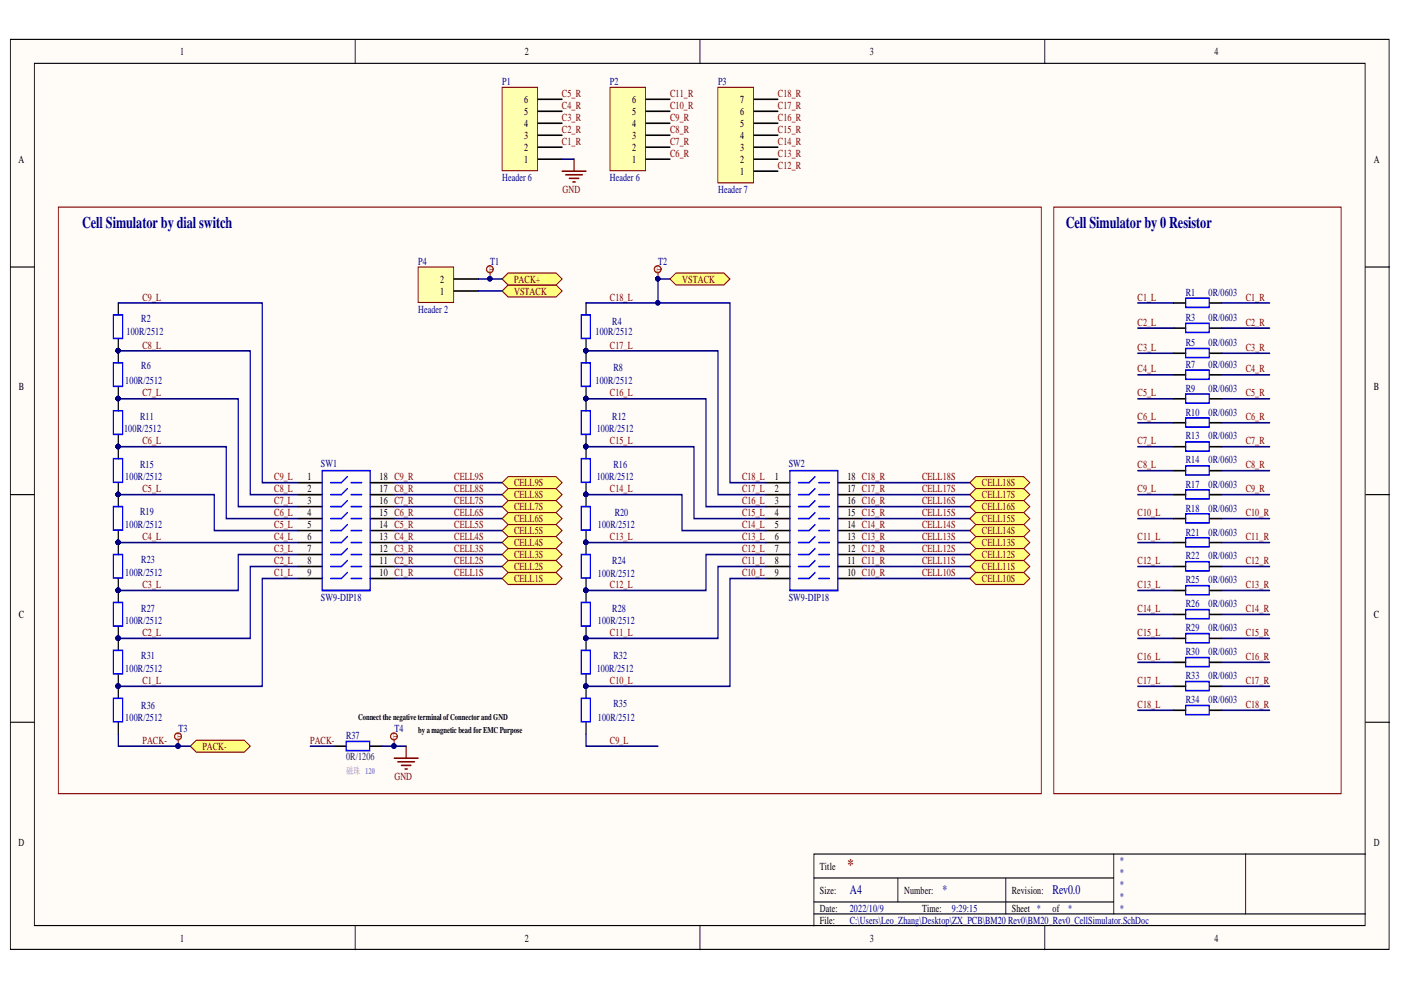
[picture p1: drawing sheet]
<svg xmlns="http://www.w3.org/2000/svg" width="297mm" height="210mm" viewBox="0 0 297 210" stroke-linecap="round" stroke-linejoin="round" font-family="sans-serif">
<defs><g id="words">
<g font-size="3.5" fill="#000080">
<text x="17.4" y="48.3">Cell Simulator by dial switch</text>
<text x="226" y="48.3">Cell Simulator by 0 Resistor</text>
</g>
<text font-size="3.5" fill="#800000" x="179.7" y="184.4">*</text>
<g font-size="2.8" fill="#000080">
<text x="180.2" y="189.6">A4</text>
<text x="199.8" y="189.6">*</text>
<text x="223.2" y="189.6">Rev0.0</text>
</g>
<g font-size="2.3">
<text x="38.2" y="11.7">1</text>
<text x="111.3" y="11.7">2</text>
<text x="184.4" y="11.7">3</text>
<text x="257.5" y="11.7">4</text>
<text x="111.1" y="21.8">6</text>
<text x="134" y="21.8">6</text>
<text x="156.9" y="21.8">7</text>
<text x="111.1" y="29.4">3</text>
<text x="111.1" y="26.9">4</text>
<text x="111.1" y="24.4">5</text>
<text x="134" y="29.4">3</text>
<text x="134" y="26.9">4</text>
<text x="134" y="24.4">5</text>
<text x="156.9" y="29.4">4</text>
<text x="156.9" y="26.9">5</text>
<text x="156.9" y="24.4">6</text>
<text x="3.9" y="34.5">A</text>
<text x="111.1" y="34.5">1</text>
<text x="111.1" y="32">2</text>
<text x="134" y="34.5">1</text>
<text x="134" y="32">2</text>
<text x="156.9" y="34.5">2</text>
<text x="156.9" y="32">3</text>
<text x="291.3" y="34.5">A</text>
<text x="156.9" y="37">1</text>
<text x="93.3" y="59.9">2</text>
<text x="93.3" y="62.5">1</text>
<text x="4" y="82.8">B</text>
<text x="291.3" y="82.8">B</text>
<text x="65.2" y="101.8">1</text>
<text x="80.5" y="101.8">18 C9_R</text>
<text x="164.3" y="101.8">1</text>
<text x="179.7" y="101.8">18 C18_R</text>
<text x="65.2" y="104.4">2</text>
<text x="65.2" y="107">3</text>
<text x="80.5" y="107">16 C7_R</text>
<text x="80.5" y="104.4">17 C8_R</text>
<text x="164.3" y="104.4">2</text>
<text x="164.3" y="107">3</text>
<text x="179.7" y="107">16 C16_R</text>
<text x="179.7" y="104.4">17 C17_R</text>
<text x="65.2" y="109.5">4</text>
<text x="65.2" y="112">5</text>
<text x="80.5" y="109.5">15 C6_R</text>
<text x="80.5" y="112">14 C5_R</text>
<text x="164.3" y="109.5">4</text>
<text x="164.3" y="112">5</text>
<text x="179.7" y="109.5">15 C15_R</text>
<text x="179.7" y="112">14 C14_R</text>
<text x="65.2" y="114.6">6</text>
<text x="65.2" y="117.1">7</text>
<text x="65.2" y="119.6">8</text>
<text x="80.5" y="114.6">13 C4_R</text>
<text x="80.5" y="117.1">12 C3_R</text>
<text x="80.5" y="119.6">11 C2_R</text>
<text x="164.3" y="114.6">6</text>
<text x="164.3" y="117.1">7</text>
<text x="164.3" y="119.6">8</text>
<text x="179.7" y="114.6">13 C13_R</text>
<text x="179.7" y="117.1">12 C12_R</text>
<text x="179.7" y="119.6">11 C11_R</text>
<text x="65.2" y="122.2">9</text>
<text x="80.5" y="122.2">10 C1_R</text>
<text x="164.3" y="122.2">9</text>
<text x="179.7" y="122.2">10 C10_R</text>
<text x="4" y="131.1">C</text>
<text x="291.3" y="131.1">C</text>
<text x="3.9" y="179.3">D</text>
<text x="291.3" y="179.3">D</text>
<text x="173.8" y="184.4">Title</text>
<text x="173.8" y="189.5">Size:</text>
<text x="191.7" y="189.5">Number:</text>
<text x="214.5" y="189.5">Revision:</text>
<text x="173.8" y="193.3">Date:</text>
<text x="173.8" y="195.8">File:</text>
<text x="195.5" y="193.3">Time:</text>
<text x="214.5" y="193.3">Sheet *</text>
<text x="223.2" y="193.3">of</text>
<text x="38.2" y="199.6">1</text>
<text x="111.3" y="199.6">2</text>
<text x="184.4" y="199.6">3</text>
<text x="257.5" y="199.6">4</text>
</g>
<g font-size="2.3" fill="#000080">
<text x="106.5" y="18">P1</text>
<text x="129.3" y="18">P2</text>
<text x="152.2" y="18">P3</text>
<text x="106.5" y="38.3">Header 6</text>
<text x="129.3" y="38.3">Header 6</text>
<text x="152.2" y="40.8">Header 7</text>
<text x="88.7" y="56.1">P4</text>
<text x="103.9" y="56.1">T1</text>
<text x="139.5" y="56.1">T2</text>
<text x="251.4" y="62.7">R1</text>
<text x="256.2" y="62.7">0R/0603</text>
<text x="26.8" y="71.1">100R/2512</text>
<text x="30" y="68.3">R2</text>
<text x="88.7" y="66.3">Header 2</text>
<text x="126.3" y="71.1">100R/2512</text>
<text x="129.8" y="68.8">R4</text>
<text x="251.4" y="68.1">R3</text>
<text x="256.2" y="68.1">0R/0603</text>
<text x="251.4" y="73.4">R5</text>
<text x="251.4" y="78">R7</text>
<text x="256.2" y="73.4">0R/0603</text>
<text x="256.2" y="78">0R/0603</text>
<text x="26.6" y="81.5">100R/2512</text>
<text x="30" y="78.2">R6</text>
<text x="126.3" y="81.5">100R/2512</text>
<text x="130.1" y="78.7">R8</text>
<text x="251.4" y="83">R9</text>
<text x="256.2" y="83">0R/0603</text>
<text x="29.7" y="89.1">R11</text>
<text x="129.8" y="89.1">R12</text>
<text x="251.4" y="88.1">R10</text>
<text x="256.2" y="88.1">0R/0603</text>
<text x="26.3" y="91.7">100R/2512</text>
<text x="126.5" y="91.7">100R/2512</text>
<text x="251.4" y="93.2">R13</text>
<text x="256.2" y="93.2">0R/0603</text>
<text x="26.6" y="101.8">100R/2512</text>
<text x="29.7" y="99.3">R15</text>
<text x="68" y="99">SW1</text>
<text x="126.5" y="101.8">100R/2512</text>
<text x="130.1" y="99.3">R16</text>
<text x="167.2" y="99">SW2</text>
<text x="251.4" y="98.2">R14</text>
<text x="256.2" y="98.2">0R/0603</text>
<text x="251.4" y="103.4">R17</text>
<text x="256.2" y="103.4">0R/0603</text>
<text x="26.6" y="112">100R/2512</text>
<text x="29.7" y="109.2">R19</text>
<text x="126.8" y="112">100R/2512</text>
<text x="130.3" y="109.5">R20</text>
<text x="251.4" y="108.5">R18</text>
<text x="251.4" y="113.5">R21</text>
<text x="256.2" y="108.5">0R/0603</text>
<text x="256.2" y="113.5">0R/0603</text>
<text x="30" y="119.4">R23</text>
<text x="129.8" y="119.6">R24</text>
<text x="251.4" y="118.6">R22</text>
<text x="256.2" y="118.6">0R/0603</text>
<text x="26.6" y="122.2">100R/2512</text>
<text x="126.8" y="122.4">100R/2512</text>
<text x="251.4" y="123.7">R25</text>
<text x="256.2" y="123.7">0R/0603</text>
<text x="30" y="129.8">R27</text>
<text x="68" y="127.5">SW9-DIP18</text>
<text x="129.8" y="129.8">R28</text>
<text x="167.2" y="127.5">SW9-DIP18</text>
<text x="251.4" y="128.8">R26</text>
<text x="256.2" y="128.8">0R/0603</text>
<text x="26.6" y="132.3">100R/2512</text>
<text x="126.8" y="132.3">100R/2512</text>
<text x="251.4" y="133.8">R29</text>
<text x="256.2" y="133.8">0R/0603</text>
<text x="26.6" y="142.5">100R/2512</text>
<text x="30" y="139.7">R31</text>
<text x="126.5" y="142.5">100R/2512</text>
<text x="130.1" y="139.7">R32</text>
<text x="251.4" y="138.9">R30</text>
<text x="251.4" y="144">R33</text>
<text x="256.2" y="138.9">0R/0603</text>
<text x="256.2" y="144">0R/0603</text>
<text x="130.1" y="149.8">R35</text>
<text x="251.4" y="149.1">R34</text>
<text x="256.2" y="149.1">0R/0603</text>
<text x="26.6" y="152.9">100R/2512</text>
<text x="30" y="150.3">R36</text>
<text x="37.8" y="155.1">T3</text>
<text x="83.6" y="155.1">T4</text>
<text x="126.8" y="152.9">100R/2512</text>
<text x="73.4" y="156.7">R37</text>
<text x="237.4" y="183.1">*</text>
<text x="237.4" y="185.7">*</text>
<text x="237.4" y="188.2">*</text>
<text x="237.4" y="190.7">*</text>
<text x="180.2" y="193.3">2022/10/9</text>
<text x="180.2" y="195.8">C:\Users\Leo_Zhang\Desktop\ZX_PCB\BM20 Rev0\BM20_Rev0_CellSimulator.SchDoc</text>
<text x="201.8" y="193.3">9:29:15</text>
<text x="226.5" y="193.3">*</text>
<text x="237.4" y="193.3">*</text>
</g>
<g font-size="2.3" fill="#800000">
<text x="119.2" y="20.5">C5_R</text>
<text x="119.2" y="23.1">C4_R</text>
<text x="142.1" y="20.5">C11_R</text>
<text x="142.1" y="23.1">C10_R</text>
<text x="164.9" y="20.5">C18_R</text>
<text x="164.9" y="23.1">C17_R</text>
<text x="119.2" y="25.6">C3_R</text>
<text x="119.2" y="28.2">C2_R</text>
<text x="142.1" y="25.6">C9_R</text>
<text x="142.1" y="28.2">C8_R</text>
<text x="164.9" y="25.6">C16_R</text>
<text x="164.9" y="28.2">C15_R</text>
<text x="119.2" y="30.7">C1_R</text>
<text x="142.1" y="30.7">C7_R</text>
<text x="142.1" y="33.2">C6_R</text>
<text x="164.9" y="30.7">C14_R</text>
<text x="164.9" y="33.2">C13_R</text>
<text x="164.9" y="35.8">C12_R</text>
<text x="119.2" y="40.8">GND</text>
<text x="109" y="59.9">PACK+</text>
<text x="144.6" y="59.9">VSTACK</text>
<text x="30.2" y="63.8">C9_L</text>
<text x="109" y="62.5">VSTACK</text>
<text x="129.3" y="63.8">C18_L</text>
<text x="241.2" y="63.8">C1_L</text>
<text x="264.1" y="63.8">C1_R</text>
<text x="241.2" y="69.1">C2_L</text>
<text x="264.1" y="69.1">C2_R</text>
<text x="30.2" y="73.9">C8_L</text>
<text x="129.3" y="73.9">C17_L</text>
<text x="241.2" y="74.4">C3_L</text>
<text x="264.1" y="74.4">C3_R</text>
<text x="241.2" y="79">C4_L</text>
<text x="264.1" y="79">C4_R</text>
<text x="30.2" y="84">C7_L</text>
<text x="129.3" y="84">C16_L</text>
<text x="241.2" y="89.1">C6_L</text>
<text x="241.2" y="84">C5_L</text>
<text x="264.1" y="89.1">C6_R</text>
<text x="264.1" y="84">C5_R</text>
<text x="30.2" y="94.2">C6_L</text>
<text x="129.3" y="94.2">C15_L</text>
<text x="241.2" y="94.2">C7_L</text>
<text x="264.1" y="94.2">C7_R</text>
<text x="58.1" y="101.8">C9_L</text>
<text x="96.3" y="101.8">CELL9S</text>
<text x="157.3" y="101.8">C18_L</text>
<text x="195.5" y="101.8">CELL18S</text>
<text x="241.2" y="99.3">C8_L</text>
<text x="264.1" y="99.3">C8_R</text>
<text x="30.2" y="104.4">C5_L</text>
<text x="58.1" y="107">C7_L</text>
<text x="58.1" y="104.4">C8_L</text>
<text x="96.3" y="104.4">CELL8S</text>
<text x="96.3" y="107">CELL7S</text>
<text x="109" y="103.1">CELL9S</text>
<text x="109" y="105.7">CELL8S</text>
<text x="129.3" y="104.4">C14_L</text>
<text x="157.3" y="107">C16_L</text>
<text x="157.3" y="104.4">C17_L</text>
<text x="195.5" y="104.4">CELL17S</text>
<text x="195.5" y="107">CELL16S</text>
<text x="208.2" y="103.1">CELL18S</text>
<text x="208.2" y="105.7">CELL17S</text>
<text x="241.2" y="104.4">C9_L</text>
<text x="264.1" y="104.4">C9_R</text>
<text x="58.1" y="112">C5_L</text>
<text x="58.1" y="109.5">C6_L</text>
<text x="96.3" y="109.5">CELL6S</text>
<text x="96.3" y="112">CELL5S</text>
<text x="109" y="108.2">CELL7S</text>
<text x="109" y="110.8">CELL6S</text>
<text x="109" y="113.3">CELL5S</text>
<text x="157.3" y="112">C14_L</text>
<text x="157.3" y="109.5">C15_L</text>
<text x="195.5" y="109.5">CELL15S</text>
<text x="195.5" y="112">CELL14S</text>
<text x="208.2" y="108.2">CELL16S</text>
<text x="208.2" y="110.8">CELL15S</text>
<text x="208.2" y="113.3">CELL14S</text>
<text x="241.2" y="109.5">C10_L</text>
<text x="264.1" y="109.5">C10_R</text>
<text x="30.2" y="114.6">C4_L</text>
<text x="58.1" y="119.6">C2_L</text>
<text x="58.1" y="117.1">C3_L</text>
<text x="58.1" y="114.6">C4_L</text>
<text x="96.3" y="114.6">CELL4S</text>
<text x="96.3" y="117.1">CELL3S</text>
<text x="96.3" y="119.6">CELL2S</text>
<text x="109" y="115.8">CELL4S</text>
<text x="109" y="118.4">CELL3S</text>
<text x="129.3" y="114.6">C13_L</text>
<text x="157.3" y="119.6">C11_L</text>
<text x="157.3" y="117.1">C12_L</text>
<text x="157.3" y="114.6">C13_L</text>
<text x="195.5" y="114.6">CELL13S</text>
<text x="195.5" y="117.1">CELL12S</text>
<text x="195.5" y="119.6">CELL11S</text>
<text x="208.2" y="115.8">CELL13S</text>
<text x="208.2" y="118.4">CELL12S</text>
<text x="241.2" y="119.6">C12_L</text>
<text x="241.2" y="114.6">C11_L</text>
<text x="264.1" y="119.6">C12_R</text>
<text x="264.1" y="114.6">C11_R</text>
<text x="30.2" y="124.7">C3_L</text>
<text x="58.1" y="122.2">C1_L</text>
<text x="96.3" y="122.2">CELL1S</text>
<text x="109" y="120.9">CELL2S</text>
<text x="109" y="123.4">CELL1S</text>
<text x="129.3" y="124.7">C12_L</text>
<text x="157.3" y="122.2">C10_L</text>
<text x="195.5" y="122.2">CELL10S</text>
<text x="208.2" y="120.9">CELL11S</text>
<text x="208.2" y="123.4">CELL10S</text>
<text x="241.2" y="124.7">C13_L</text>
<text x="264.1" y="124.7">C13_R</text>
<text x="241.2" y="129.8">C14_L</text>
<text x="264.1" y="129.8">C14_R</text>
<text x="30.2" y="134.9">C2_L</text>
<text x="129.3" y="134.9">C11_L</text>
<text x="241.2" y="134.9">C15_L</text>
<text x="264.1" y="134.9">C15_R</text>
<text x="241.2" y="139.9">C16_L</text>
<text x="264.1" y="139.9">C16_R</text>
<text x="30.2" y="145">C1_L</text>
<text x="129.3" y="145">C10_L</text>
<text x="241.2" y="145">C17_L</text>
<text x="264.1" y="145">C17_R</text>
<text x="241.2" y="150.1">C18_L</text>
<text x="264.1" y="150.1">C18_R</text>
<text x="30.2" y="157.7">PACK-</text>
<text x="42.9" y="159">PACK-</text>
<text x="65.8" y="157.7">PACK-</text>
<text x="129.3" y="157.7">C9_L</text>
<text x="83.6" y="165.4">GND</text>
</g>
<text font-size="2.3" fill="#073763" x="73.4" y="161.2">0R/1206</text>
<text font-size="2" fill="#f0f" x="73.4" y="164.2">磁珠 120</text>
<g font-size="1.9">
<text x="75.9" y="152.7">Connectthe negative terminal ofConnector andGND</text>
<text x="88.7" y="155.3">by a magnetic beadfor EMC Purpose</text>
</g>
<g font-size="1.2" fill="#f00">
<text x="104.6" y="57.7" transform="rotate(-90 104.6 57.7)">T</text>
<text x="140.1" y="57.7" transform="rotate(-90 140.1 57.7)">T</text>
<text x="38.5" y="156.7" transform="rotate(-90 38.5 156.7)">T</text>
<text x="84.2" y="156.7" transform="rotate(-90 84.2 156.7)">T</text>
</g>
</g></defs>
<g fill="#fffcf8" stroke="#000" stroke-width=".21">
<path d="M2.2 8.4h292.3v192.9h-292.3z"/>
<path d="M7.3 13.4h282.1v182.8h-282.1z"/>
</g>
<g fill="none" stroke="#000" stroke-width=".21">
<path d="M75.3 8.4v5M148.4 8.4v5M221.5 8.4v5M2.2 56.6h5.1M289.5 56.6h5.1M2.2 104.9h5.1M289.5 104.9h5.1M2.2 153.1h5.1M289.5 153.1h5.1M75.3 196.3v5.1M148.4 196.3v5.1M172.6 186.2h63.5"/>
<path d="M172.6 193.8h116.9M172.6 191.2h63.5M190.4 186.2v5M213.3 186.2v7.6M221.5 196.3v5.1M236.1 181.1v12.7M264.1 181.1h-91.5v15.2M289.5 181.1h-25.4v12.7"/>
</g>
<path d="M88.7 56.6h7.5v7.5h-7.5z" fill="#ffffb0" stroke="#800000" stroke-width=".21"/>
<path d="M96.3 59.2h5.1M96.3 61.7h5.1" fill="none" stroke="#000" stroke-width=".29"/>
<g fill="#ffff80" stroke="#800000" stroke-width=".21">
<path d="M106.5 61.7l1.2-1.3h10.2l1.3 1.3-1.3 1.3h-10.2z" fill-rule="evenodd"/>
<path d="M106.5 59.2l1.2-1.3h10.2l1.3 1.3-1.3 1.2h-10.2z" fill-rule="evenodd"/>
</g>
<circle cx="103.9" cy="57.1" r=".72" fill="#fffcf8" stroke="#f00" stroke-width=".29"/>
<path d="M103.9 57.9v1.3" fill="none" stroke="#ee0e22" stroke-width=".29"/>
<circle cx="103.9" cy="59.1" r=".46" fill="#000080" stroke="#000080" stroke-width=".21"/>
<path d="M106.5 18.5h7.5v17.7h-7.5z" fill="#ffffb0" stroke="#800000" stroke-width=".21"/>
<path d="M114.1 33.8h5.1M114.1 31.2h5.1M114.1 28.7h5.1M114.1 26.1h5.1M114.1 23.6h5.1M114.1 21.1h5.1" fill="none" stroke="#000" stroke-width=".29"/>
<path d="M129.3 18.5h7.6v17.7h-7.6z" fill="#ffffb0" stroke="#800000" stroke-width=".21"/>
<path d="M137 33.8h5.1M137 31.2h5.1M137 28.7h5.1M137 26.1h5.1M137 23.6h5.1M137 21.1h5.1" fill="none" stroke="#000" stroke-width=".29"/>
<path d="M152.2 18.5h7.6v20.3h-7.6z" fill="#ffffb0" stroke="#800000" stroke-width=".21"/>
<g fill="none" stroke="#000" stroke-width=".29">
<path d="M159.9 36.3h5M159.9 33.8h5M159.9 31.2h5M159.9 28.7h5M159.9 26.1h5M159.9 23.6h5M159.9 21.1h5M25.1 64.2v2.6M25.1 71.9v5M25.1 82v5.1M25.1 92.2v5.1M25.1 102.3v5.1"/>
<path d="M25.1 112.5v5.1M25.1 122.7v5M25.1 132.8v5.1M25.1 143v5.1M25.1 153.1v2.6"/>
</g>
<path d="M119.2 36.3h5.1M119.9 37.1h3.6M120.7 37.8h2M121.5 38.6h.5M121.7 33.8v2.5" fill="none" stroke="#800000" stroke-width=".29"/>
<g fill="#000080" stroke="#000080" stroke-width=".21">
<circle cx="25" cy="74.3" r=".46"/>
<circle cx="25" cy="84.5" r=".46"/>
<circle cx="25" cy="94.7" r=".46"/>
<circle cx="25" cy="104.8" r=".46"/>
<circle cx="25" cy="115" r=".46"/>
<circle cx="25" cy="125.2" r=".46"/>
<circle cx="25" cy="135.3" r=".46"/>
<circle cx="25" cy="145.5" r=".46"/>
</g>
<path d="M24 66.8h2v5h-2zM24 76.9h2v5h-2zM24 87.1h2v5h-2zM24 97.3h2v5h-2zM24 107.4h2v5h-2zM24 117.6h2v5h-2zM24 127.7h2v5h-2zM24 137.9h2v5h-2zM24 148.1h2v4.9h-2z" fill="none" stroke="#00f" stroke-width=".29"/>
<g fill="#ffff80" stroke="#800000" stroke-width=".21">
<path d="M40.3 158.2l1.3-1.3h10.2l1.3 1.3-1.3 1.3h-10.2z" fill-rule="evenodd"/>
<path d="M106.5 102.3l1.2-1.2h10.2l1.3 1.2-1.3 1.3h-10.2z" fill-rule="evenodd"/>
<path d="M106.5 104.9l1.2-1.3h10.2l1.3 1.3-1.3 1.2h-10.2z" fill-rule="evenodd"/>
<path d="M106.5 107.4l1.2-1.3h10.2l1.3 1.3-1.3 1.3h-10.2z" fill-rule="evenodd"/>
<path d="M106.5 110l1.2-1.3h10.2l1.3 1.3-1.3 1.2h-10.2z" fill-rule="evenodd"/>
<path d="M106.5 112.5l1.2-1.3h10.2l1.3 1.3-1.3 1.3h-10.2z" fill-rule="evenodd"/>
<path d="M106.5 115l1.2-1.2h10.2l1.3 1.2-1.3 1.3h-10.2z" fill-rule="evenodd"/>
<path d="M106.5 117.6l1.2-1.3h10.2l1.3 1.3-1.3 1.2h-10.2z" fill-rule="evenodd"/>
<path d="M106.5 120.1l1.2-1.3h10.2l1.3 1.3-1.3 1.3h-10.2z" fill-rule="evenodd"/>
<path d="M106.5 122.7l1.2-1.3h10.2l1.3 1.3-1.3 1.2h-10.2z" fill-rule="evenodd"/>
</g>
<path d="M124.3 64.2v2.6M124.3 71.9v5M124.3 82v5.1M124.3 92.2v5.1M124.3 102.3v5.1M124.3 112.5v5.1M124.3 122.7v5M124.3 132.8v5.1M124.3 143v5.1M124.3 153.1v2.6" fill="none" stroke="#000" stroke-width=".29"/>
<g fill="#000080" stroke="#000080" stroke-width=".21">
<circle cx="124.2" cy="74.3" r=".46"/>
<circle cx="124.2" cy="84.5" r=".46"/>
<circle cx="124.2" cy="94.7" r=".46"/>
<circle cx="124.2" cy="104.8" r=".46"/>
<circle cx="124.2" cy="115" r=".46"/>
<circle cx="124.2" cy="125.2" r=".46"/>
<circle cx="124.2" cy="135.3" r=".46"/>
<circle cx="124.2" cy="145.5" r=".46"/>
</g>
<path d="M123.2 66.8h2v5h-2zM123.2 76.9h2v5h-2zM123.2 87.1h2v5h-2zM123.2 97.3h2v5h-2zM123.2 107.4h2v5h-2zM123.2 117.6h2v5h-2zM123.2 127.7h2v5h-2zM123.2 137.9h2v5h-2zM123.2 148.1h2v4.9h-2z" fill="none" stroke="#00f" stroke-width=".29"/>
<g fill="#ffff80" stroke="#800000" stroke-width=".21">
<path d="M205.6 102.3l1.3-1.2h10.2l1.2 1.2-1.2 1.3h-10.2z" fill-rule="evenodd"/>
<path d="M205.6 104.9l1.3-1.3h10.2l1.2 1.3-1.2 1.2h-10.2z" fill-rule="evenodd"/>
<path d="M205.6 107.4l1.3-1.3h10.2l1.2 1.3-1.2 1.3h-10.2z" fill-rule="evenodd"/>
<path d="M205.6 110l1.3-1.3h10.2l1.2 1.3-1.2 1.2h-10.2z" fill-rule="evenodd"/>
<path d="M205.6 112.5l1.3-1.3h10.2l1.2 1.3-1.2 1.3h-10.2z" fill-rule="evenodd"/>
<path d="M205.6 115l1.3-1.2h10.2l1.2 1.2-1.2 1.3h-10.2z" fill-rule="evenodd"/>
<path d="M205.6 117.6l1.3-1.3h10.2l1.2 1.3-1.2 1.2h-10.2z" fill-rule="evenodd"/>
<path d="M205.6 120.1l1.3-1.3h10.2l1.2 1.3-1.2 1.3h-10.2z" fill-rule="evenodd"/>
<path d="M205.6 122.7l1.3-1.3h10.2l1.2 1.3-1.2 1.2h-10.2z" fill-rule="evenodd"/>
<path d="M142.1 59.2l1.2-1.3h10.2l1.3 1.3-1.3 1.2h-10.2z" fill-rule="evenodd"/>
</g>
<circle cx="139.4" cy="57.1" r=".72" fill="#fffcf8" stroke="#f00" stroke-width=".29"/>
<path d="M139.5 57.9v1.3" fill="none" stroke="#ee0e22" stroke-width=".29"/>
<circle cx="139.5" cy="59.1" r=".46" fill="#000080" stroke="#000080" stroke-width=".21"/>
<circle cx="37.7" cy="156.1" r=".72" fill="#fffcf8" stroke="#f00" stroke-width=".29"/>
<path d="M37.8 156.9v1.3" fill="none" stroke="#ee0e22" stroke-width=".29"/>
<circle cx="37.7" cy="158.2" r=".47" fill="#000080" stroke="#000080" stroke-width=".21"/>
<path d="M86.1 158.2v2.6M83.6 160.8h5.1M84.3 161.5h3.6M85.1 162.3h2M85.9 163h.5" fill="none" stroke="#800000" stroke-width=".29"/>
<circle cx="83.5" cy="156.1" r=".71" fill="#fffcf8" stroke="#f00" stroke-width=".29"/>
<path d="M83.6 156.9v1.3" fill="none" stroke="#ee0e22" stroke-width=".29"/>
<g fill="#000080" stroke="#000080" stroke-width=".21">
<circle cx="83.5" cy="158.2" r=".46"/>
<circle cx="103.9" cy="59.1" r=".46"/>
<circle cx="37.7" cy="158.2" r=".47"/>
<circle cx="25" cy="74.3" r=".46"/>
<circle cx="25" cy="84.5" r=".46"/>
<circle cx="25" cy="94.7" r=".46"/>
<circle cx="25" cy="104.8" r=".46"/>
<circle cx="25" cy="115" r=".46"/>
<circle cx="25" cy="125.2" r=".46"/>
<circle cx="25" cy="135.3" r=".46"/>
<circle cx="25" cy="145.5" r=".46"/>
<circle cx="124.2" cy="74.3" r=".46"/>
<circle cx="124.2" cy="84.5" r=".46"/>
<circle cx="124.2" cy="94.7" r=".46"/>
<circle cx="124.2" cy="104.8" r=".46"/>
<circle cx="124.2" cy="115" r=".46"/>
<circle cx="124.2" cy="125.2" r=".46"/>
<circle cx="124.2" cy="135.3" r=".46"/>
<circle cx="124.2" cy="145.5" r=".46"/>
<circle cx="139.5" cy="59.1" r=".46"/>
<circle cx="139.5" cy="64.2" r=".46"/>
</g>
<g fill="none" stroke="#000" stroke-width=".29">
<path d="M248.8 64.2h2.6M248.8 69.6h2.6M248.8 74.9h2.6M248.8 79.5h2.6M256.5 64.2h2.5M256.5 69.6h2.5M256.5 74.9h2.5M256.5 79.5h2.5M248.8 84.6h2.6M248.8 89.6h2.6M248.8 94.7h2.6M248.8 99.8h2.6"/>
<path d="M256.5 84.6h2.5M256.5 89.6h2.5M256.5 94.7h2.5M256.5 99.8h2.5M63.2 104.9h5.1M63.2 110h5.1M63.2 115h5.1M63.2 102.3h5.1M63.2 107.4h5.1M63.2 112.5h5.1M63.2 117.6h5.1M78.5 104.9h5.1"/>
<path d="M78.5 110h5.1M78.5 115h5.1M78.5 102.3h5.1M78.5 107.4h5.1M78.5 112.5h5.1M78.5 117.6h5.1M162.4 104.9h5.1M162.4 110h5.1M162.4 115h5.1M162.4 102.3h5.1M162.4 107.4h5.1M162.4 112.5h5.1"/>
<path d="M162.4 117.6h5.1M177.7 104.9h5M177.7 110h5M177.7 115h5M177.7 102.3h5M177.7 107.4h5M177.7 112.5h5M177.7 117.6h5M248.8 104.9h2.6M248.8 110h2.6M248.8 115h2.6M256.5 104.9h2.5"/>
<path d="M256.5 110h2.5M256.5 115h2.5M63.2 120.1h5.1M63.2 122.7h5.1M78.5 120.1h5.1M78.5 122.7h5.1M162.4 120.1h5.1M162.4 122.7h5.1M177.7 120.1h5M177.7 122.7h5M248.8 120.1h2.6M248.8 125.2h2.6"/>
<path d="M248.8 130.3h2.6M248.8 135.4h2.6M256.5 120.1h2.5M256.5 125.2h2.5M256.5 130.3h2.5M256.5 135.4h2.5M70.9 158.2h2.5M78.5 158.2h2.5M248.8 140.4h2.6M248.8 145.5h2.6M248.8 150.6h2.6M256.5 140.4h2.5"/>
<path d="M256.5 145.5h2.5M256.5 150.6h2.5"/>
</g>
<g fill="none" stroke="#00f" stroke-width=".29">
<path d="M251.4 63.2h5v2h-5zM251.4 68.6h5v1.9h-5zM251.4 73.9h5v1.9h-5zM251.4 78.5h5v1.9h-5zM68.3 99.8h10.2v25.4h-10.2zM167.5 99.8h10.2v25.4h-10.2zM251.4 83.5h5v2h-5zM251.4 88.6h5v1.9h-5zM251.4 93.7h5v2h-5zM251.4 98.8h5v1.9h-5zM73.7 118.8l-1.3 1.3h-2.3M73.7 116.3l-1.3 1.3h-2.3"/>
<path d="M73.7 113.8l-1.3 1.2h-2.3M73.7 111.2l-1.3 1.3h-2.3M73.7 108.7l-1.3 1.3h-2.3M73.7 106.1l-1.3 1.3h-2.3M73.7 103.6l-1.3 1.3h-2.3M73.7 101.1l-1.3 1.2h-2.3M74.4 117.6h2.3M74.4 115h2.3M74.4 112.5h2.3M74.4 110h2.3M74.4 107.4h2.3M74.4 104.9h2.3"/>
<path d="M74.4 102.3h2.3M172.8 118.8l-1.3 1.3h-2.2M172.8 116.3l-1.3 1.3h-2.2M172.8 113.8l-1.3 1.2h-2.2M172.8 111.2l-1.3 1.3h-2.2M172.8 108.7l-1.3 1.3h-2.2M172.8 106.1l-1.3 1.3h-2.2M172.8 103.6l-1.3 1.3h-2.2M172.8 101.1l-1.3 1.2h-2.2M173.6 117.6h2.3M173.6 115h2.3M173.6 112.5h2.3"/>
<path d="M173.6 110h2.3M173.6 107.4h2.3M173.6 104.9h2.3M173.6 102.3h2.3M251.4 103.9h5v1.9h-5zM251.4 108.9h5v2h-5zM251.4 114h5v1.9h-5zM251.4 119.1h5v2h-5zM68.3 125.2h10.2M73.7 121.4l-1.3 1.3h-2.3M74.4 120.1h2.3M74.4 122.7h2.3"/>
<path d="M167.5 125.2h10.2M172.8 121.4l-1.3 1.3h-2.2M173.6 120.1h2.3M173.6 122.7h2.3M251.4 124.2h5v1.9h-5zM251.4 129.3h5v1.9h-5zM251.4 134.3h5v2h-5zM251.4 139.4h5v1.9h-5zM73.4 157.2h5v2h-5zM251.4 144.5h5v1.9h-5zM251.4 149.6h5v1.9h-5z"/>
</g>
<path d="M12.4 43.9h208.4v124.4h-208.4zM223.4 43.9h60.9v124.4h-60.9z" fill="none" stroke="#800000" stroke-width=".21"/>
<g fill="none" stroke="#000080" stroke-width=".29">
<path d="M119.2 33.8h2.5M101.4 59.2h5.1M142.1 59.2h-2.6v5M25.1 64.2h30.5v38.1h7.6M25.1 74.4h28v30.5h10.1M101.4 61.7h5.1M124.3 74.4h27.9v30.5h10.2M124.3 64.2h30.5v38.1h7.6M241.2 64.2h7.6M241.2 69.6h7.6M241.2 74.9h7.6M241.2 79.5h7.6"/>
<path d="M259 64.2h10.2M259 69.6h10.2M259 74.9h10.2M259 79.5h10.2M25.1 84.6h25.4v22.8h12.7M25.1 94.7h22.9v15.3h15.2M124.3 84.6h25.4v22.8h12.7M124.3 94.7h22.8v15.3h15.3M241.2 84.6h7.6M241.2 89.6h7.6M241.2 94.7h7.6M241.2 99.8h7.6"/>
<path d="M259 84.6h10.2M259 89.6h10.2M259 94.7h10.2M259 99.8h10.2M25.1 104.9h20.3v7.6h17.8M25.1 115h38.1M63.2 117.6h-12.7v7.6h-25.4M83.6 115h22.9M83.6 102.3h22.9M83.6 104.9h22.9M83.6 107.4h22.9M83.6 110h22.9"/>
<path d="M83.6 112.5h22.9M83.6 117.6h22.9M124.3 104.9h20.3v7.6h17.8M124.3 115h38.1M162.4 117.6h-12.7v7.6h-25.4M182.7 115h22.9M182.7 102.3h22.9M182.7 104.9h22.9M182.7 107.4h22.9M182.7 110h22.9M182.7 112.5h22.9M182.7 117.6h22.9"/>
<path d="M241.2 115h7.6M241.2 104.9h7.6M241.2 110h7.6M259 115h10.2M259 104.9h10.2M259 110h10.2M63.2 120.1h-10.1v15.3h-28M63.2 122.7h-7.6v22.8h-30.5M83.6 120.1h22.9M83.6 122.7h22.9M162.4 120.1h-10.2v15.3h-27.9M162.4 122.7h-7.6v22.8h-30.5"/>
<path d="M182.7 120.1h22.9M182.7 122.7h22.9M241.2 120.1h7.6M241.2 125.2h7.6M241.2 130.3h7.6M241.2 135.4h7.6M259 120.1h10.2M259 125.2h10.2M259 130.3h10.2M259 135.4h10.2M25.1 155.7v2.5h15.2M65.8 158.2h5.1"/>
<path d="M81 158.2h5.1M124.3 155.7v2.5h15.2M241.2 140.4h7.6M241.2 145.5h7.6M241.2 150.6h7.6M259 140.4h10.2M259 145.5h10.2M259 150.6h10.2"/>
</g>
<use href="#words"/>
</svg>
